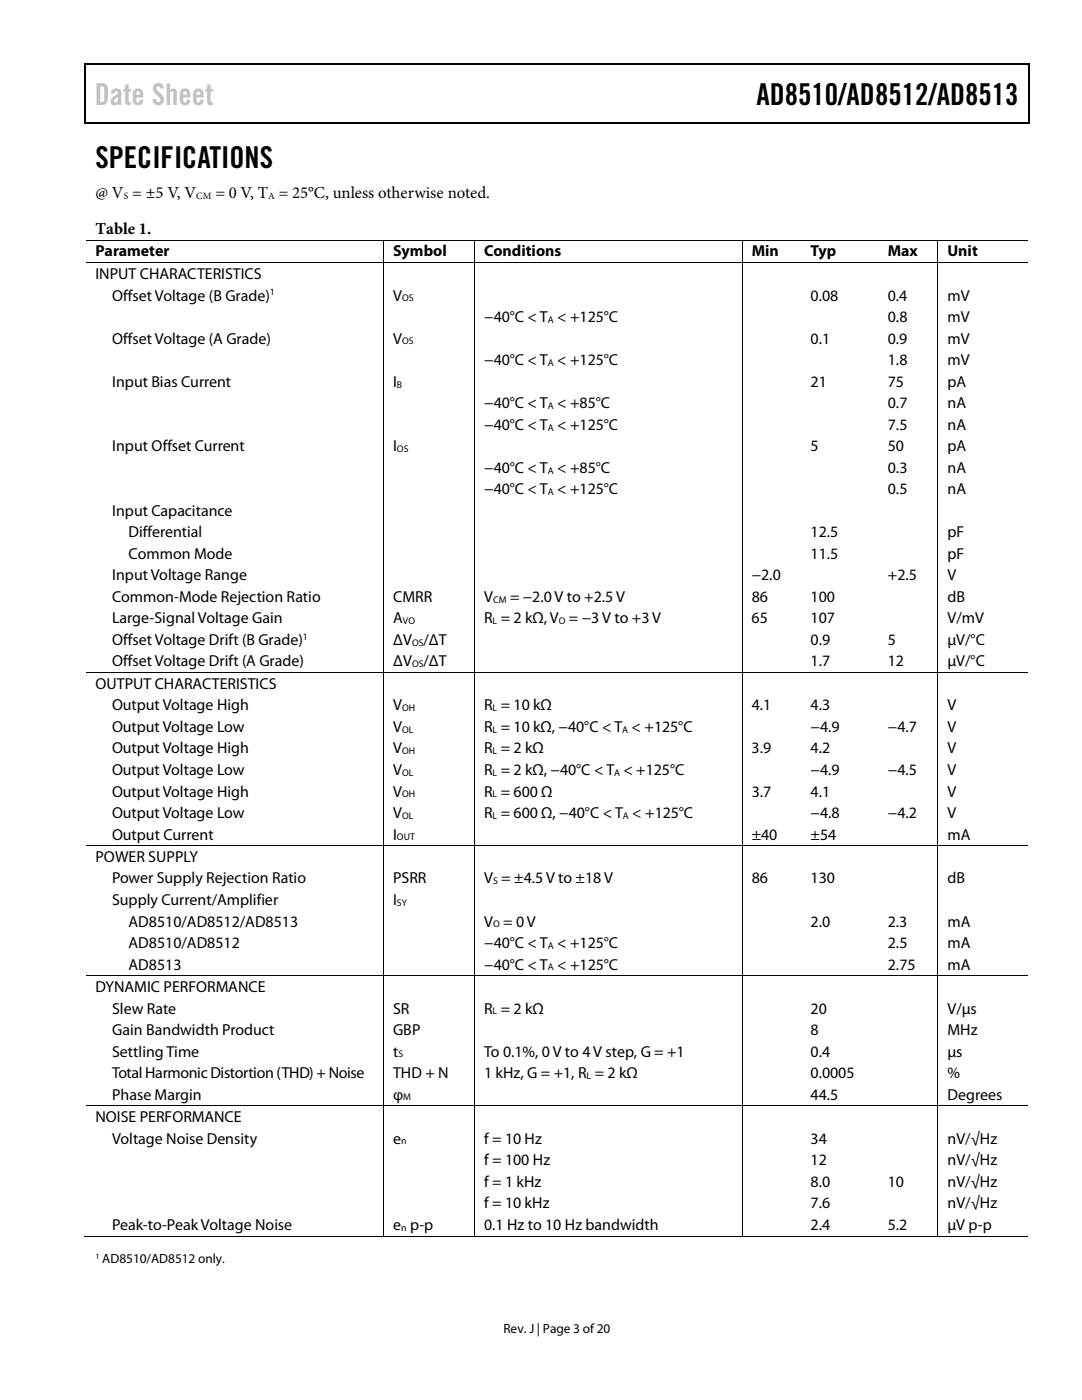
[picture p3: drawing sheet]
<svg xmlns="http://www.w3.org/2000/svg" width="216mm" height="279mm" viewBox="0 0 216 279" stroke-linecap="round" stroke-linejoin="round" font-family="sans-serif">
<defs><g id="words">
<text font-size="6" fill="#c1c1c1" x="18.9" y="20.9">Date Sheet</text>
<g font-size="6">
<text x="150.9" y="20.9">AD8510/AD8512/AD8513</text>
<text x="19" y="33.6">SPECIFICATIONS</text>
</g>
<g font-size="3.3">
<text x="19" y="39.5">@ V = ±5 V, V</text>
<text x="43" y="39.5">= 0 V, T = 25°C, unless otherwise noted.</text>
<text x="19.1" y="46.7">Table 1.</text>
</g>
<g font-size="3.2">
<text x="19" y="51.2">Parameter</text>
<text x="78.4" y="51.2">Symbol</text>
<text x="96.6" y="51.2">Conditions</text>
<text x="150" y="51.2">Min</text>
<text x="161.8" y="51.2">Typ</text>
<text x="177.2" y="51.2">Max</text>
<text x="189.1" y="51.2">Unit</text>
<text x="19" y="55.7">INPUT CHARACTERISTICS</text>
<text x="22.4" y="60">Offset Voltage (B Grade)</text>
<text x="78.4" y="60">V</text>
<text x="161.8" y="60">0.08</text>
<text x="177.2" y="60">0.4</text>
<text x="189.1" y="60">mV</text>
<text x="96.6" y="64.3">−40°C &lt; T &lt; +125°C</text>
<text x="177.2" y="64.3">0.8</text>
<text x="189.1" y="64.3">mV</text>
<text x="22.4" y="68.6">Offset Voltage (A Grade)</text>
<text x="78.4" y="68.6">V</text>
<text x="161.8" y="68.6">0.1</text>
<text x="177.2" y="68.6">0.9</text>
<text x="189.1" y="68.6">mV</text>
<text x="22.4" y="77.2">Input Bias Current</text>
<text x="78.4" y="77.2">I</text>
<text x="96.6" y="72.9">−40°C &lt; T &lt; +125°C</text>
<text x="161.8" y="77.2">21</text>
<text x="177.2" y="72.9">1.8</text>
<text x="177.2" y="77.2">75</text>
<text x="189.1" y="77.2">pA</text>
<text x="189.1" y="72.9">mV</text>
<text x="96.6" y="81.4">−40°C &lt; T &lt; +85°C</text>
<text x="177.2" y="81.4">0.7</text>
<text x="189.1" y="81.4">nA</text>
<text x="96.6" y="85.8">−40°C &lt; T &lt; +125°C</text>
<text x="177.2" y="85.8">7.5</text>
<text x="189.1" y="85.8">nA</text>
<text x="22.4" y="90">Input Offset Current</text>
<text x="78.4" y="90">I</text>
<text x="96.6" y="94.4">−40°C &lt; T &lt; +85°C</text>
<text x="161.8" y="90">5</text>
<text x="177.2" y="90">50</text>
<text x="177.2" y="94.4">0.3</text>
<text x="189.1" y="90">pA</text>
<text x="189.1" y="94.4">nA</text>
<text x="96.6" y="98.6">−40°C &lt; T &lt; +125°C</text>
<text x="177.2" y="98.6">0.5</text>
<text x="189.1" y="98.6">nA</text>
<text x="22.4" y="103">Input Capacitance</text>
<text x="25.7" y="107.2">Differential</text>
<text x="161.8" y="107.2">12.5</text>
<text x="189.1" y="107.2">pF</text>
<text x="25.7" y="111.5">Common Mode</text>
<text x="161.8" y="111.5">11.5</text>
<text x="189.1" y="111.5">pF</text>
<text x="22.4" y="115.8">Input Voltage Range</text>
<text x="150" y="115.8">−2.0</text>
<text x="177.2" y="115.8">+2.5</text>
<text x="189.1" y="115.8">V</text>
<text x="22.4" y="120.1">Common-Mode Rejection Ratio</text>
<text x="22.4" y="124.4">Large-Signal Voltage Gain</text>
<text x="78.4" y="124.4">A</text>
<text x="78.4" y="120.1">CMRR</text>
<text x="96.6" y="120.1">V</text>
<text x="96.6" y="124.4">R = 2 kΩ, V = −3 V to +3 V</text>
<text x="101.8" y="120.1">= −2.0 V to +2.5 V</text>
<text x="150" y="124.4">65</text>
<text x="150" y="120.1">86</text>
<text x="161.8" y="124.4">107</text>
<text x="161.8" y="120.1">100</text>
<text x="189.1" y="124.4">V/mV</text>
<text x="189.1" y="120.1">dB</text>
<text x="22.4" y="128.7">Offset Voltage Drift (B Grade)</text>
<text x="78.4" y="128.7">ΔV</text>
<text x="84.5" y="128.7">/ΔT</text>
<text x="161.8" y="128.7">0.9</text>
<text x="177.2" y="128.7">5</text>
<text x="189.1" y="128.7">µV/°C</text>
<text x="19" y="137.5">OUTPUT CHARACTERISTICS</text>
<text x="22.4" y="133">Offset Voltage Drift (A Grade)</text>
<text x="78.4" y="133">ΔV</text>
<text x="84.5" y="133">/ΔT</text>
<text x="161.8" y="133">1.7</text>
<text x="177.2" y="133">12</text>
<text x="189.1" y="133">µV/°C</text>
<text x="22.4" y="141.8">Output Voltage High</text>
<text x="78.4" y="141.8">V</text>
<text x="96.6" y="141.8">R = 10 kΩ</text>
<text x="150" y="141.8">4.1</text>
<text x="161.8" y="141.8">4.3</text>
<text x="189.1" y="141.8">V</text>
<text x="22.4" y="146.1">Output Voltage Low</text>
<text x="78.4" y="146.1">V</text>
<text x="96.6" y="146.1">R = 10 kΩ, −40°C &lt; T &lt; +125°C</text>
<text x="161.8" y="146.1">−4.9</text>
<text x="177.2" y="146.1">−4.7</text>
<text x="189.1" y="146.1">V</text>
<text x="22.4" y="150.4">Output Voltage High</text>
<text x="22.4" y="154.7">Output Voltage Low</text>
<text x="78.4" y="150.4">V</text>
<text x="78.4" y="154.7">V</text>
<text x="96.6" y="150.4">R = 2 kΩ</text>
<text x="96.6" y="154.7">R = 2 kΩ, −40°C &lt; T &lt; +125°C</text>
<text x="150" y="150.4">3.9</text>
<text x="161.8" y="150.4">4.2</text>
<text x="161.8" y="154.7">−4.9</text>
<text x="177.2" y="154.7">−4.5</text>
<text x="189.1" y="150.4">V</text>
<text x="189.1" y="154.7">V</text>
<text x="22.4" y="159">Output Voltage High</text>
<text x="78.4" y="159">V</text>
<text x="96.6" y="159">R = 600 Ω</text>
<text x="150" y="159">3.7</text>
<text x="161.8" y="159">4.1</text>
<text x="189.1" y="159">V</text>
<text x="22.4" y="163.3">Output Voltage Low</text>
<text x="22.4" y="167.6">Output Current</text>
<text x="78.4" y="163.3">V</text>
<text x="78.4" y="167.6">I</text>
<text x="96.6" y="163.3">R = 600 Ω, −40°C &lt; T &lt; +125°C</text>
<text x="150" y="167.6">±40</text>
<text x="161.8" y="163.3">−4.8</text>
<text x="161.8" y="167.6">±54</text>
<text x="177.2" y="163.3">−4.2</text>
<text x="189.1" y="163.3">V</text>
<text x="189.1" y="167.6">mA</text>
<text x="19" y="172">POWER SUPPLY</text>
<text x="22.4" y="176.3">Power Supply Rejection Ratio</text>
<text x="78.4" y="176.3">PSRR</text>
<text x="96.6" y="176.3">V = ±4.5 V to ±18 V</text>
<text x="150" y="176.3">86</text>
<text x="161.8" y="176.3">130</text>
<text x="189.1" y="176.3">dB</text>
<text x="22.4" y="180.6">Supply Current/Amplifier</text>
<text x="25.7" y="184.9">AD8510/AD8512/AD8513</text>
<text x="78.4" y="180.6">I</text>
<text x="96.6" y="184.9">V = 0 V</text>
<text x="161.8" y="184.9">2.0</text>
<text x="177.2" y="184.9">2.3</text>
<text x="189.1" y="184.9">mA</text>
<text x="25.7" y="189.2">AD8510/AD8512</text>
<text x="96.6" y="189.2">−40°C &lt; T &lt; +125°C</text>
<text x="177.2" y="189.2">2.5</text>
<text x="189.1" y="189.2">mA</text>
<text x="19" y="198">DYNAMIC PERFORMANCE</text>
<text x="25.7" y="193.5">AD8513</text>
<text x="96.6" y="193.5">−40°C &lt; T &lt; +125°C</text>
<text x="177.2" y="193.5">2.75</text>
<text x="189.1" y="193.5">mA</text>
<text x="22.4" y="202.3">Slew Rate</text>
<text x="78.4" y="202.3">SR</text>
<text x="96.6" y="202.3">R = 2 kΩ</text>
<text x="161.8" y="202.3">20</text>
<text x="189.1" y="202.3">V/µs</text>
<text x="22.4" y="206.6">Gain Bandwidth Product</text>
<text x="78.4" y="206.6">GBP</text>
<text x="161.8" y="206.6">8</text>
<text x="189.1" y="206.6">MHz</text>
<text x="22.4" y="210.9">Settling Time</text>
<text x="22.4" y="215.2">Total Harmonic Distortion (THD) + Noise</text>
<text x="78.4" y="210.9">t</text>
<text x="78.4" y="215.2">THD + N</text>
<text x="96.6" y="210.9">To 0.1%, 0 V to 4 V step, G = +1</text>
<text x="96.6" y="215.2">1 kHz, G = +1, R = 2 kΩ</text>
<text x="161.8" y="210.9">0.4</text>
<text x="161.8" y="215.2">0.0005</text>
<text x="189.1" y="210.9">µs</text>
<text x="189.1" y="215.2">%</text>
<text x="22.4" y="219.5">Phase Margin</text>
<text x="78.4" y="219.5">φ</text>
<text x="161.8" y="219.5">44.5</text>
<text x="189.1" y="219.5">Degrees</text>
<text x="19" y="223.9">NOISE PERFORMANCE</text>
<text x="22.4" y="228.2">Voltage Noise Density</text>
<text x="78.4" y="228.2">e</text>
<text x="96.6" y="228.2">f = 10 Hz</text>
<text x="96.6" y="232.5">f = 100 Hz</text>
<text x="161.8" y="228.2">34</text>
<text x="161.8" y="232.5">12</text>
<text x="189.1" y="228.2">nV/√Hz</text>
<text x="189.1" y="232.5">nV/√Hz</text>
<text x="96.6" y="236.8">f = 1 kHz</text>
<text x="161.8" y="236.8">8.0</text>
<text x="177.2" y="236.8">10</text>
<text x="189.1" y="236.8">nV/√Hz</text>
<text x="22.4" y="245.4">Peak-to-Peak Voltage Noise</text>
<text x="78.4" y="245.4">e p-p</text>
<text x="96.6" y="245.4">0.1 Hz to 10 Hz bandwidth</text>
<text x="96.6" y="241.1">f = 10 kHz</text>
<text x="161.8" y="245.4">2.4</text>
<text x="161.8" y="241.1">7.6</text>
<text x="177.2" y="245.4">5.2</text>
<text x="189.1" y="245.4">µV p-p</text>
<text x="189.1" y="241.1">nV/√Hz</text>
</g>
<g font-size="2.7">
<text x="20.4" y="252.1">AD8510/AD8512 only.</text>
<text x="100.5" y="266">Rev. J | Page 3 of20</text>
</g>
<g font-size="1.9">
<text x="24.7" y="39.7">S</text>
<text x="39.2" y="39.7">CM</text>
<text x="53.5" y="39.7">A</text>
<text x="53.8" y="58.9">1</text>
<text x="80.2" y="60.2">OS</text>
<text x="109.3" y="64.4">A</text>
<text x="80.2" y="68.7">OS</text>
<text x="79.2" y="77.3">B</text>
<text x="109.3" y="73">A</text>
<text x="109.3" y="81.6">A</text>
<text x="109.3" y="85.9">A</text>
<text x="79.2" y="90.2">OS</text>
<text x="109.3" y="94.5">A</text>
<text x="109.3" y="98.8">A</text>
<text x="80.4" y="124.6">VO</text>
<text x="98.3" y="124.6">L</text>
<text x="98.4" y="120.3">CM</text>
<text x="111.5" y="124.6">O</text>
<text x="60.5" y="127.6">1</text>
<text x="82.2" y="128.9">OS</text>
<text x="82.2" y="133.2">OS</text>
<text x="80.2" y="141.9">OH</text>
<text x="98.3" y="141.9">L</text>
<text x="80.2" y="146.3">OL</text>
<text x="98.3" y="146.3">L</text>
<text x="124.2" y="146.3">A</text>
<text x="80.2" y="150.5">OH</text>
<text x="80.2" y="154.9">OL</text>
<text x="98.3" y="150.5">L</text>
<text x="98.3" y="154.9">L</text>
<text x="122.6" y="154.9">A</text>
<text x="80.2" y="159.1">OH</text>
<text x="98.3" y="159.1">L</text>
<text x="79.2" y="167.7">OUT</text>
<text x="80.2" y="163.4">OL</text>
<text x="98.3" y="163.4">L</text>
<text x="124.3" y="163.4">A</text>
<text x="98.4" y="176.5">S</text>
<text x="79.2" y="180.8">SY</text>
<text x="98.4" y="185.1">O</text>
<text x="109.3" y="189.4">A</text>
<text x="109.3" y="193.7">A</text>
<text x="98.3" y="202.4">L</text>
<text x="79.5" y="211">S</text>
<text x="117.1" y="215.3">L</text>
<text x="80.5" y="219.6">M</text>
<text x="80.1" y="228.4">n</text>
<text x="80.1" y="245.6">n</text>
</g>
<text font-size="1.6" x="19" y="251.2">1</text>
</g></defs>
<g fill="#000">
<path d="M16.9 12.7h.2v1h-.2zM16.9 12.7h.2v.3h-.2zM82.5 12.7h.3v.3h-.3zM205.1 12.7h.3v1h-.3zM205.1 12.7h.3v.3h-.3zM16.9 24.4h.2v.2h-.2zM82.3 24.4h.2v.2h-.2zM205.1 24.4h.3v.2h-.3zM76.5 47.8h.1v.2h-.1zM76.5 52.4h.1v.1h-.1zM94.6 47.8h.2v.2h-.2zM94.6 52.4h.2v.1h-.2z"/>
<path d="M148 47.8h.2v.2h-.2zM148 52.4h.2v.1h-.2zM159.9 47.8h.1v.2h-.1zM159.9 52.4h.1v.1h-.1zM175.3 47.8h.1v.2h-.1zM175.3 52.4h.1v.1h-.1zM187.1 47.8h.1v.2h-.1zM187.1 52.4h.1v.1h-.1zM76.5 134.2h.1v.1h-.1zM94.6 134.2h.2v.1h-.2zM148 134.2h.2v.1h-.2zM159.9 134.2h.1v.1h-.1z"/>
<path d="M175.3 134.2h.1v.1h-.1zM187.1 134.2h.1v.1h-.1zM76.5 168.7h.1v.2h-.1zM94.6 168.7h.2v.2h-.2zM148 168.7h.2v.2h-.2zM159.9 168.7h.1v.2h-.1zM175.3 168.7h.1v.2h-.1zM187.1 168.7h.1v.2h-.1zM76.5 194.7h.1v.2h-.1zM94.6 194.7h.2v.2h-.2zM148 194.7h.2v.2h-.2zM159.9 194.7h.1v.2h-.1z"/>
<path d="M175.3 194.7h.1v.2h-.1zM187.1 194.7h.1v.2h-.1zM76.5 220.6h.1v.2h-.1zM94.6 220.6h.2v.2h-.2zM148 220.6h.2v.2h-.2zM159.9 220.6h.1v.2h-.1zM175.3 220.6h.1v.2h-.1zM187.1 220.6h.1v.2h-.1zM76.5 246.6h.1v.2h-.1zM94.6 246.6h.2v.2h-.2zM148 246.6h.2v.2h-.2zM159.6 246.6h.2v.2h-.2z"/>
<path d="M175 246.6h.2v.2h-.2zM187.1 246.6h.1v.2h-.1z"/>
</g>
<path d="M17 13.7v10.7M17.1 12.8h65.4M82.8 12.8h122.3M205.2 13.7v10.7M17.1 24.5h188" fill="none" stroke="#000" stroke-width=".25"/>
<g fill="none" stroke="#000" stroke-width=".2">
<path d="M17.1 47.9h59.4M17.1 52.5h59.4M76.5 48v4.4M76.5 52.5v81.7M76.6 47.9h18M76.6 52.5h18M94.7 48v4.4M94.7 52.5v81.7M94.8 47.9h53.2M94.8 52.5h53.2M148.1 48v4.4M148.1 52.5v81.7"/>
<path d="M148.2 47.9h11.7M148.2 52.5h11.7M160 47.9h15.3M160 52.5h15.3M175.4 47.9h11.7M175.4 52.5h11.7M187.2 48v4.4M187.2 52.5v81.7M187.2 47.9h17.9M187.2 52.5h17.9M17.1 134.2h59.4M76.5 134.3v34.4"/>
<path d="M76.6 134.2h18M94.7 134.3v34.4M94.8 134.2h53.2M148.1 134.3v34.4M148.2 134.2h11.7M160 134.2h15.3M175.4 134.2h11.7M187.2 134.3v34.4M187.2 134.2h17.9M17.1 168.8h59.4M76.5 168.9v25.8M76.6 168.8h18"/>
<path d="M94.7 168.9v25.8M94.8 168.8h53.2M148.1 168.9v25.8M148.2 168.8h11.7M160 168.8h15.3M175.4 168.8h11.7M187.2 168.9v25.8M187.2 168.8h17.9M17.1 194.8h59.4M76.5 194.9v25.7M76.6 194.8h18M94.7 194.9v25.7"/>
<path d="M94.8 194.8h53.2M148.1 194.9v25.7M148.2 194.8h11.7M160 194.8h15.3M175.4 194.8h11.7M187.2 194.9v25.7M187.2 194.8h17.9M17.1 220.7h59.4M76.5 220.8v25.8M76.6 220.7h18M94.7 220.8v25.8M94.8 220.7h53.2"/>
<path d="M148.1 220.8v25.8M148.2 220.7h11.7M160 220.7h15.3M175.4 220.7h11.7M187.2 220.8v25.8M187.2 220.7h17.9M16.9 246.7h59.6M76.6 246.7h18M94.8 246.7h53.2M148.2 246.7h38.9M187.2 246.7h17.9"/>
</g>
<use href="#words"/>
</svg>
